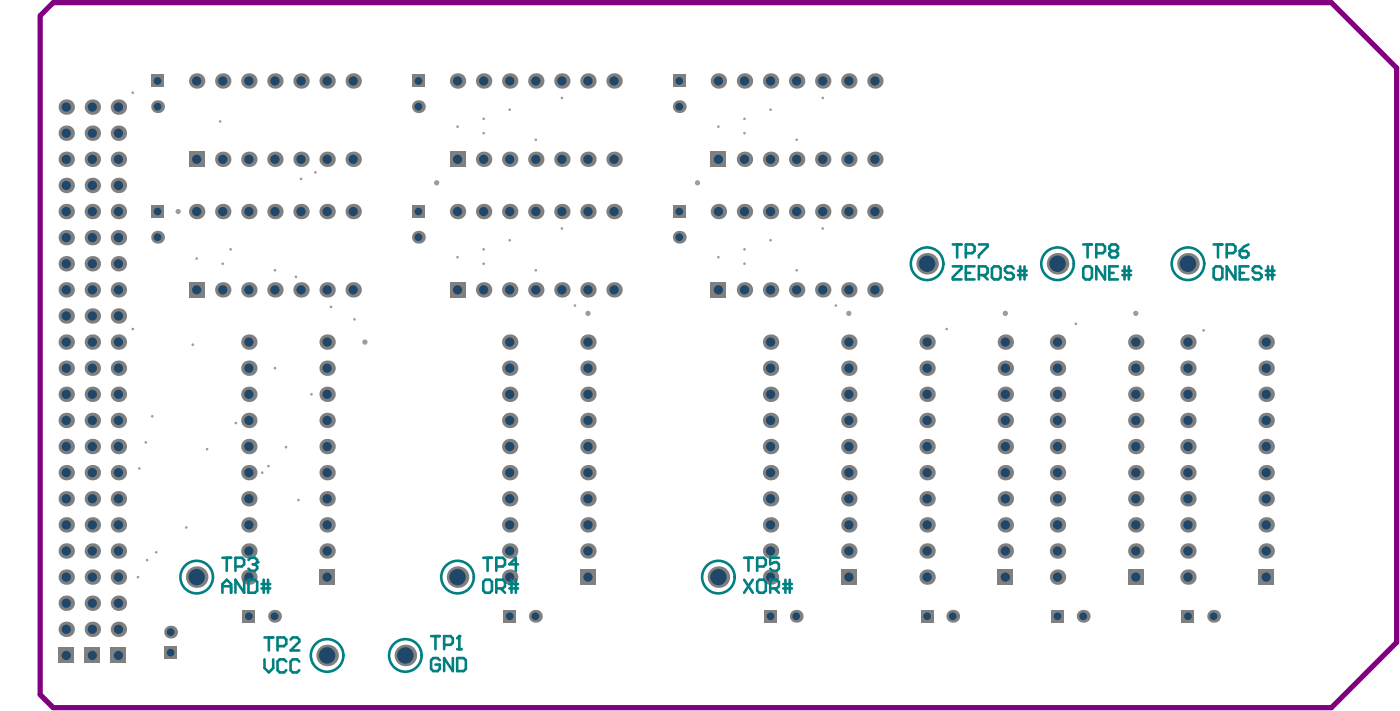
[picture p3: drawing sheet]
<svg xmlns="http://www.w3.org/2000/svg" width="454mm" height="230mm" viewBox="0 0 454 230" stroke-linecap="round" stroke-linejoin="round" font-family="sans-serif">
<path d="M17.3 .9h414.5l21.1 21.1v186.1l-21.1 21.2h-414.5l-4.3-4.2v-220z" fill="none" stroke="#800080" stroke-width="1.7"/>
<g fill="#a6968d">
<circle cx="307" cy="106.6" r=".42"/>
<circle cx="348.9" cy="104.9" r=".42"/>
<circle cx="115" cy="103.5" r=".42"/>
<circle cx="390.3" cy="107" r=".42"/>
<circle cx="47.3" cy="143.3" r=".42"/>
<circle cx="49.4" cy="134.9" r=".42"/>
<circle cx="45.2" cy="151.8" r=".42"/>
<circle cx="190.7" cy="101.5" r=".85"/>
<circle cx="275.3" cy="101.5" r=".85"/>
<circle cx="186.5" cy="99" r=".42"/>
<circle cx="271.1" cy="99" r=".42"/>
<circle cx="368.3" cy="101.5" r=".85"/>
<circle cx="326" cy="101.5" r=".85"/>
<circle cx="62.5" cy="111.7" r=".42"/>
<circle cx="118.4" cy="110.8" r=".85"/>
<circle cx="50.7" cy="178.9" r=".42"/>
<circle cx="47.7" cy="181.5" r=".42"/>
<circle cx="44.8" cy="187" r=".42"/>
<circle cx="266.8" cy="31.7" r=".42"/>
<circle cx="182.2" cy="31.7" r=".42"/>
<circle cx="60.4" cy="170.9" r=".42"/>
<circle cx="57.8" cy="68.5" r=".85"/>
<circle cx="96.8" cy="162" r=".42"/>
<circle cx="96" cy="89.7" r=".42"/>
<circle cx="92.8" cy="144.9" r=".42"/>
<circle cx="89.2" cy="87.6" r=".42"/>
<circle cx="72.2" cy="85.5" r=".42"/>
<circle cx="63.8" cy="83.8" r=".42"/>
<circle cx="87.1" cy="151" r=".42"/>
<circle cx="85" cy="153.1" r=".42"/>
<circle cx="43.1" cy="30" r=".42"/>
<circle cx="43.1" cy="106.6" r=".42"/>
<circle cx="74.8" cy="80.8" r=".42"/>
<circle cx="97.6" cy="58" r=".42"/>
<circle cx="102.3" cy="55.8" r=".42"/>
<circle cx="71.4" cy="39.3" r=".42"/>
<circle cx="107.4" cy="99.4" r=".42"/>
<circle cx="258.4" cy="45.3" r=".42"/>
<circle cx="249.9" cy="35.5" r=".42"/>
<circle cx="173.8" cy="45.3" r=".42"/>
<circle cx="165.3" cy="35.5" r=".42"/>
<circle cx="156.8" cy="38.5" r=".42"/>
<circle cx="241.4" cy="38.5" r=".42"/>
<circle cx="241.4" cy="80.8" r=".42"/>
<circle cx="249.9" cy="77.8" r=".42"/>
<circle cx="165.3" cy="77.8" r=".42"/>
<circle cx="156.8" cy="80.8" r=".42"/>
<circle cx="148.4" cy="83.3" r=".42"/>
<circle cx="226.2" cy="59.2" r=".85"/>
<circle cx="141.6" cy="59.2" r=".85"/>
<circle cx="148.4" cy="41" r=".42"/>
<circle cx="266.8" cy="74" r=".42"/>
<circle cx="182.2" cy="74" r=".42"/>
<circle cx="241.4" cy="43.2" r=".42"/>
<circle cx="233" cy="41" r=".42"/>
<circle cx="156.8" cy="43.2" r=".42"/>
<circle cx="233" cy="83.3" r=".42"/>
<circle cx="156.8" cy="85.5" r=".42"/>
<circle cx="241.4" cy="85.5" r=".42"/>
<circle cx="258.4" cy="87.6" r=".42"/>
<circle cx="173.8" cy="87.6" r=".42"/>
<circle cx="67.2" cy="145.5" r=".42"/>
<circle cx="76.5" cy="137.1" r=".42"/>
<circle cx="101" cy="127.8" r=".42"/>
<circle cx="89.2" cy="119.3" r=".42"/>
</g>
<path d="M19 209.9h5v5h-5z" fill-rule="evenodd" fill="#808080"/>
<circle cx="21.5" cy="212.4" r="1.5" fill="#1f4769"/>
<circle cx="21.5" cy="170.1" r="2.5" fill="#808080"/>
<circle cx="21.5" cy="170.1" r="1.5" fill="#1f4769"/>
<circle cx="21.5" cy="203.9" r="2.5" fill="#808080"/>
<circle cx="21.5" cy="203.9" r="1.5" fill="#1f4769"/>
<circle cx="21.5" cy="195.4" r="2.5" fill="#808080"/>
<circle cx="21.5" cy="195.4" r="1.5" fill="#1f4769"/>
<circle cx="21.5" cy="187" r="2.5" fill="#808080"/>
<circle cx="21.5" cy="187" r="1.5" fill="#1f4769"/>
<circle cx="21.5" cy="178.5" r="2.5" fill="#808080"/>
<circle cx="21.5" cy="178.5" r="1.5" fill="#1f4769"/>
<circle cx="21.5" cy="161.6" r="2.5" fill="#808080"/>
<circle cx="21.5" cy="161.6" r="1.5" fill="#1f4769"/>
<circle cx="29.9" cy="178.5" r="2.5" fill="#808080"/>
<circle cx="29.9" cy="178.5" r="1.5" fill="#1f4769"/>
<circle cx="29.9" cy="170.1" r="2.5" fill="#808080"/>
<circle cx="29.9" cy="170.1" r="1.5" fill="#1f4769"/>
<circle cx="29.9" cy="187" r="2.5" fill="#808080"/>
<circle cx="29.9" cy="187" r="1.5" fill="#1f4769"/>
<circle cx="29.9" cy="195.4" r="2.5" fill="#808080"/>
<circle cx="29.9" cy="195.4" r="1.5" fill="#1f4769"/>
<path d="M27.4 209.9h5v5h-5z" fill-rule="evenodd" fill="#808080"/>
<circle cx="29.9" cy="212.4" r="1.5" fill="#1f4769"/>
<circle cx="29.9" cy="203.9" r="2.5" fill="#808080"/>
<circle cx="29.9" cy="203.9" r="1.5" fill="#1f4769"/>
<circle cx="29.9" cy="161.6" r="2.5" fill="#808080"/>
<circle cx="29.9" cy="161.6" r="1.5" fill="#1f4769"/>
<circle cx="29.9" cy="153.1" r="2.5" fill="#808080"/>
<circle cx="29.9" cy="153.1" r="1.5" fill="#1f4769"/>
<circle cx="38.4" cy="178.5" r="2.5" fill="#808080"/>
<circle cx="38.4" cy="178.5" r="1.5" fill="#1f4769"/>
<circle cx="38.4" cy="187" r="2.5" fill="#808080"/>
<circle cx="38.4" cy="187" r="1.5" fill="#1f4769"/>
<circle cx="38.4" cy="170.1" r="2.5" fill="#808080"/>
<circle cx="38.4" cy="170.1" r="1.5" fill="#1f4769"/>
<path d="M35.9 209.9h5v5h-5z" fill-rule="evenodd" fill="#808080"/>
<circle cx="38.4" cy="212.4" r="1.5" fill="#1f4769"/>
<circle cx="38.4" cy="203.9" r="2.5" fill="#808080"/>
<circle cx="38.4" cy="203.9" r="1.5" fill="#1f4769"/>
<circle cx="38.4" cy="195.4" r="2.5" fill="#808080"/>
<circle cx="38.4" cy="195.4" r="1.5" fill="#1f4769"/>
<circle cx="38.4" cy="161.6" r="2.5" fill="#808080"/>
<circle cx="38.4" cy="161.6" r="1.5" fill="#1f4769"/>
<path d="M53.2 209.4h4.2v4.1h-4.2z" fill-rule="evenodd" fill="#808080"/>
<circle cx="55.3" cy="211.5" r="1.25" fill="#1f4769"/>
<circle cx="55.3" cy="204.8" r="2.08" fill="#808080"/>
<circle cx="55.3" cy="204.8" r="1.25" fill="#1f4769"/>
<circle cx="63.8" cy="187" r="3.5" fill="#808080"/>
<circle cx="63.8" cy="187" r="2.67" fill="#1f4769"/>
<circle cx="80.7" cy="178.5" r="2.5" fill="#808080"/>
<circle cx="80.7" cy="178.5" r="1.5" fill="#1f4769"/>
<path d="M78.6 197.6h4.2v4.2h-4.2z" fill-rule="evenodd" fill="#808080"/>
<circle cx="80.7" cy="199.7" r="1.25" fill="#1f4769"/>
<circle cx="21.5" cy="153.1" r="2.5" fill="#808080"/>
<circle cx="21.5" cy="153.1" r="1.5" fill="#1f4769"/>
<circle cx="21.5" cy="144.7" r="2.5" fill="#808080"/>
<circle cx="21.5" cy="144.7" r="1.5" fill="#1f4769"/>
<circle cx="21.5" cy="102.4" r="2.5" fill="#808080"/>
<circle cx="21.5" cy="102.4" r="1.5" fill="#1f4769"/>
<circle cx="21.5" cy="127.8" r="2.5" fill="#808080"/>
<circle cx="21.5" cy="127.8" r="1.5" fill="#1f4769"/>
<circle cx="21.5" cy="119.3" r="2.5" fill="#808080"/>
<circle cx="21.5" cy="119.3" r="1.5" fill="#1f4769"/>
<circle cx="21.5" cy="110.8" r="2.5" fill="#808080"/>
<circle cx="21.5" cy="110.8" r="1.5" fill="#1f4769"/>
<circle cx="21.5" cy="136.2" r="2.5" fill="#808080"/>
<circle cx="21.5" cy="136.2" r="1.5" fill="#1f4769"/>
<circle cx="29.9" cy="144.7" r="2.5" fill="#808080"/>
<circle cx="29.9" cy="144.7" r="1.5" fill="#1f4769"/>
<circle cx="29.9" cy="127.8" r="2.5" fill="#808080"/>
<circle cx="29.9" cy="127.8" r="1.5" fill="#1f4769"/>
<circle cx="29.9" cy="102.4" r="2.5" fill="#808080"/>
<circle cx="29.9" cy="102.4" r="1.5" fill="#1f4769"/>
<circle cx="29.9" cy="119.3" r="2.5" fill="#808080"/>
<circle cx="29.9" cy="119.3" r="1.5" fill="#1f4769"/>
<circle cx="29.9" cy="110.8" r="2.5" fill="#808080"/>
<circle cx="29.9" cy="110.8" r="1.5" fill="#1f4769"/>
<circle cx="29.9" cy="136.2" r="2.5" fill="#808080"/>
<circle cx="29.9" cy="136.2" r="1.5" fill="#1f4769"/>
<circle cx="38.4" cy="153.1" r="2.5" fill="#808080"/>
<circle cx="38.4" cy="153.1" r="1.5" fill="#1f4769"/>
<circle cx="38.4" cy="144.7" r="2.5" fill="#808080"/>
<circle cx="38.4" cy="144.7" r="1.5" fill="#1f4769"/>
<circle cx="38.4" cy="127.8" r="2.5" fill="#808080"/>
<circle cx="38.4" cy="127.8" r="1.5" fill="#1f4769"/>
<circle cx="38.4" cy="136.2" r="2.5" fill="#808080"/>
<circle cx="38.4" cy="136.2" r="1.5" fill="#1f4769"/>
<circle cx="38.4" cy="110.8" r="2.5" fill="#808080"/>
<circle cx="38.4" cy="110.8" r="1.5" fill="#1f4769"/>
<circle cx="38.4" cy="102.4" r="2.5" fill="#808080"/>
<circle cx="38.4" cy="102.4" r="1.5" fill="#1f4769"/>
<circle cx="38.4" cy="93.9" r="2.5" fill="#808080"/>
<circle cx="38.4" cy="93.9" r="1.5" fill="#1f4769"/>
<circle cx="38.4" cy="119.3" r="2.5" fill="#808080"/>
<circle cx="38.4" cy="119.3" r="1.5" fill="#1f4769"/>
<circle cx="72.2" cy="93.9" r="2.5" fill="#808080"/>
<circle cx="72.2" cy="93.9" r="1.5" fill="#1f4769"/>
<circle cx="80.7" cy="119.3" r="2.5" fill="#808080"/>
<circle cx="80.7" cy="119.3" r="1.5" fill="#1f4769"/>
<circle cx="80.7" cy="110.8" r="2.5" fill="#808080"/>
<circle cx="80.7" cy="110.8" r="1.5" fill="#1f4769"/>
<circle cx="80.7" cy="170.1" r="2.5" fill="#808080"/>
<circle cx="80.7" cy="170.1" r="1.5" fill="#1f4769"/>
<circle cx="80.7" cy="187" r="2.5" fill="#808080"/>
<circle cx="80.7" cy="187" r="1.5" fill="#1f4769"/>
<circle cx="80.7" cy="161.6" r="2.5" fill="#808080"/>
<circle cx="80.7" cy="161.6" r="1.5" fill="#1f4769"/>
<circle cx="80.7" cy="153.1" r="2.5" fill="#808080"/>
<circle cx="80.7" cy="153.1" r="1.5" fill="#1f4769"/>
<circle cx="89" cy="199.7" r="2.08" fill="#808080"/>
<circle cx="89" cy="199.7" r="1.25" fill="#1f4769"/>
<path d="M103.6 184.5h5v5h-5z" fill-rule="evenodd" fill="#808080"/>
<circle cx="106.1" cy="187" r="1.5" fill="#1f4769"/>
<circle cx="106.1" cy="170.1" r="2.5" fill="#808080"/>
<circle cx="106.1" cy="170.1" r="1.5" fill="#1f4769"/>
<circle cx="106.1" cy="178.5" r="2.5" fill="#808080"/>
<circle cx="106.1" cy="178.5" r="1.5" fill="#1f4769"/>
<circle cx="106.1" cy="212.4" r="3.5" fill="#808080"/>
<circle cx="106.1" cy="212.4" r="2.67" fill="#1f4769"/>
<circle cx="106.1" cy="161.6" r="2.5" fill="#808080"/>
<circle cx="106.1" cy="161.6" r="1.5" fill="#1f4769"/>
<circle cx="106.1" cy="153.1" r="2.5" fill="#808080"/>
<circle cx="106.1" cy="153.1" r="1.5" fill="#1f4769"/>
<circle cx="131.5" cy="212.4" r="3.5" fill="#808080"/>
<circle cx="131.5" cy="212.4" r="2.67" fill="#1f4769"/>
<circle cx="148.4" cy="187" r="3.5" fill="#808080"/>
<circle cx="148.4" cy="187" r="2.67" fill="#1f4769"/>
<circle cx="165.3" cy="161.6" r="2.5" fill="#808080"/>
<circle cx="165.3" cy="161.6" r="1.5" fill="#1f4769"/>
<circle cx="165.3" cy="178.5" r="2.5" fill="#808080"/>
<circle cx="165.3" cy="178.5" r="1.5" fill="#1f4769"/>
<circle cx="165.3" cy="187" r="2.5" fill="#808080"/>
<circle cx="165.3" cy="187" r="1.5" fill="#1f4769"/>
<circle cx="165.3" cy="170.1" r="2.5" fill="#808080"/>
<circle cx="165.3" cy="170.1" r="1.5" fill="#1f4769"/>
<path d="M163.2 197.6h4.2v4.2h-4.2z" fill-rule="evenodd" fill="#808080"/>
<circle cx="165.3" cy="199.7" r="1.25" fill="#1f4769"/>
<circle cx="165.3" cy="153.1" r="2.5" fill="#808080"/>
<circle cx="165.3" cy="153.1" r="1.5" fill="#1f4769"/>
<circle cx="173.6" cy="199.7" r="2.08" fill="#808080"/>
<circle cx="173.6" cy="199.7" r="1.25" fill="#1f4769"/>
<circle cx="190.7" cy="170.1" r="2.5" fill="#808080"/>
<circle cx="190.7" cy="170.1" r="1.5" fill="#1f4769"/>
<circle cx="190.7" cy="161.6" r="2.5" fill="#808080"/>
<circle cx="190.7" cy="161.6" r="1.5" fill="#1f4769"/>
<path d="M188.2 184.5h5v5h-5z" fill-rule="evenodd" fill="#808080"/>
<circle cx="190.7" cy="187" r="1.5" fill="#1f4769"/>
<circle cx="190.7" cy="178.5" r="2.5" fill="#808080"/>
<circle cx="190.7" cy="178.5" r="1.5" fill="#1f4769"/>
<circle cx="190.7" cy="153.1" r="2.5" fill="#808080"/>
<circle cx="190.7" cy="153.1" r="1.5" fill="#1f4769"/>
<circle cx="233" cy="187" r="3.5" fill="#808080"/>
<circle cx="233" cy="187" r="2.67" fill="#1f4769"/>
<circle cx="249.9" cy="178.5" r="2.5" fill="#808080"/>
<circle cx="249.9" cy="178.5" r="1.5" fill="#1f4769"/>
<circle cx="249.9" cy="153.1" r="2.5" fill="#808080"/>
<circle cx="249.9" cy="153.1" r="1.5" fill="#1f4769"/>
<circle cx="80.7" cy="144.7" r="2.5" fill="#808080"/>
<circle cx="80.7" cy="144.7" r="1.5" fill="#1f4769"/>
<circle cx="80.7" cy="136.2" r="2.5" fill="#808080"/>
<circle cx="80.7" cy="136.2" r="1.5" fill="#1f4769"/>
<circle cx="80.7" cy="127.8" r="2.5" fill="#808080"/>
<circle cx="80.7" cy="127.8" r="1.5" fill="#1f4769"/>
<circle cx="80.7" cy="93.9" r="2.5" fill="#808080"/>
<circle cx="80.7" cy="93.9" r="1.5" fill="#1f4769"/>
<circle cx="106.1" cy="144.7" r="2.5" fill="#808080"/>
<circle cx="106.1" cy="144.7" r="1.5" fill="#1f4769"/>
<circle cx="106.1" cy="136.2" r="2.5" fill="#808080"/>
<circle cx="106.1" cy="136.2" r="1.5" fill="#1f4769"/>
<circle cx="106.1" cy="127.8" r="2.5" fill="#808080"/>
<circle cx="106.1" cy="127.8" r="1.5" fill="#1f4769"/>
<circle cx="106.1" cy="119.3" r="2.5" fill="#808080"/>
<circle cx="106.1" cy="119.3" r="1.5" fill="#1f4769"/>
<circle cx="106.1" cy="93.9" r="2.5" fill="#808080"/>
<circle cx="106.1" cy="93.9" r="1.5" fill="#1f4769"/>
<circle cx="106.1" cy="110.8" r="2.5" fill="#808080"/>
<circle cx="106.1" cy="110.8" r="1.5" fill="#1f4769"/>
<path d="M145.9 91.4h5v5h-5z" fill-rule="evenodd" fill="#808080"/>
<circle cx="148.4" cy="93.9" r="1.5" fill="#1f4769"/>
<circle cx="156.8" cy="93.9" r="2.5" fill="#808080"/>
<circle cx="156.8" cy="93.9" r="1.5" fill="#1f4769"/>
<circle cx="165.3" cy="144.7" r="2.5" fill="#808080"/>
<circle cx="165.3" cy="144.7" r="1.5" fill="#1f4769"/>
<circle cx="165.3" cy="136.2" r="2.5" fill="#808080"/>
<circle cx="165.3" cy="136.2" r="1.5" fill="#1f4769"/>
<circle cx="165.3" cy="127.8" r="2.5" fill="#808080"/>
<circle cx="165.3" cy="127.8" r="1.5" fill="#1f4769"/>
<circle cx="165.3" cy="119.3" r="2.5" fill="#808080"/>
<circle cx="165.3" cy="119.3" r="1.5" fill="#1f4769"/>
<circle cx="165.3" cy="110.8" r="2.5" fill="#808080"/>
<circle cx="165.3" cy="110.8" r="1.5" fill="#1f4769"/>
<circle cx="190.7" cy="144.7" r="2.5" fill="#808080"/>
<circle cx="190.7" cy="144.7" r="1.5" fill="#1f4769"/>
<circle cx="190.7" cy="136.2" r="2.5" fill="#808080"/>
<circle cx="190.7" cy="136.2" r="1.5" fill="#1f4769"/>
<circle cx="190.7" cy="127.8" r="2.5" fill="#808080"/>
<circle cx="190.7" cy="127.8" r="1.5" fill="#1f4769"/>
<circle cx="190.7" cy="119.3" r="2.5" fill="#808080"/>
<circle cx="190.7" cy="119.3" r="1.5" fill="#1f4769"/>
<circle cx="190.7" cy="110.8" r="2.5" fill="#808080"/>
<circle cx="190.7" cy="110.8" r="1.5" fill="#1f4769"/>
<circle cx="249.9" cy="144.7" r="2.5" fill="#808080"/>
<circle cx="249.9" cy="144.7" r="1.5" fill="#1f4769"/>
<circle cx="21.5" cy="85.5" r="2.5" fill="#808080"/>
<circle cx="21.5" cy="85.5" r="1.5" fill="#1f4769"/>
<circle cx="21.5" cy="93.9" r="2.5" fill="#808080"/>
<circle cx="21.5" cy="93.9" r="1.5" fill="#1f4769"/>
<circle cx="21.5" cy="77" r="2.5" fill="#808080"/>
<circle cx="21.5" cy="77" r="1.5" fill="#1f4769"/>
<circle cx="21.5" cy="68.5" r="2.5" fill="#808080"/>
<circle cx="21.5" cy="68.5" r="1.5" fill="#1f4769"/>
<circle cx="29.9" cy="93.9" r="2.5" fill="#808080"/>
<circle cx="29.9" cy="93.9" r="1.5" fill="#1f4769"/>
<circle cx="29.9" cy="85.5" r="2.5" fill="#808080"/>
<circle cx="29.9" cy="85.5" r="1.5" fill="#1f4769"/>
<circle cx="29.9" cy="77" r="2.5" fill="#808080"/>
<circle cx="29.9" cy="77" r="1.5" fill="#1f4769"/>
<circle cx="29.9" cy="68.5" r="2.5" fill="#808080"/>
<circle cx="29.9" cy="68.5" r="1.5" fill="#1f4769"/>
<circle cx="38.4" cy="85.5" r="2.5" fill="#808080"/>
<circle cx="38.4" cy="85.5" r="1.5" fill="#1f4769"/>
<circle cx="38.4" cy="77" r="2.5" fill="#808080"/>
<circle cx="38.4" cy="77" r="1.5" fill="#1f4769"/>
<circle cx="38.4" cy="68.5" r="2.5" fill="#808080"/>
<circle cx="38.4" cy="68.5" r="1.5" fill="#1f4769"/>
<circle cx="38.4" cy="60.1" r="2.5" fill="#808080"/>
<circle cx="38.4" cy="60.1" r="1.5" fill="#1f4769"/>
<circle cx="51.1" cy="76.9" r="2.08" fill="#808080"/>
<circle cx="51.1" cy="76.9" r="1.25" fill="#1f4769"/>
<path d="M49 66.5h4.2v4.1h-4.2z" fill-rule="evenodd" fill="#808080"/>
<circle cx="51.1" cy="68.5" r="1.25" fill="#1f4769"/>
<path d="M61.3 91.4h5v5h-5z" fill-rule="evenodd" fill="#808080"/>
<circle cx="63.8" cy="93.9" r="1.5" fill="#1f4769"/>
<circle cx="63.8" cy="68.5" r="2.5" fill="#808080"/>
<circle cx="63.8" cy="68.5" r="1.5" fill="#1f4769"/>
<circle cx="72.2" cy="68.5" r="2.5" fill="#808080"/>
<circle cx="72.2" cy="68.5" r="1.5" fill="#1f4769"/>
<circle cx="80.7" cy="68.5" r="2.5" fill="#808080"/>
<circle cx="80.7" cy="68.5" r="1.5" fill="#1f4769"/>
<circle cx="89.2" cy="93.9" r="2.5" fill="#808080"/>
<circle cx="89.2" cy="93.9" r="1.5" fill="#1f4769"/>
<circle cx="89.2" cy="68.5" r="2.5" fill="#808080"/>
<circle cx="89.2" cy="68.5" r="1.5" fill="#1f4769"/>
<circle cx="97.6" cy="93.9" r="2.5" fill="#808080"/>
<circle cx="97.6" cy="93.9" r="1.5" fill="#1f4769"/>
<circle cx="97.6" cy="68.5" r="2.5" fill="#808080"/>
<circle cx="97.6" cy="68.5" r="1.5" fill="#1f4769"/>
<circle cx="106.1" cy="68.5" r="2.5" fill="#808080"/>
<circle cx="106.1" cy="68.5" r="1.5" fill="#1f4769"/>
<circle cx="114.5" cy="93.9" r="2.5" fill="#808080"/>
<circle cx="114.5" cy="93.9" r="1.5" fill="#1f4769"/>
<circle cx="114.5" cy="68.5" r="2.5" fill="#808080"/>
<circle cx="114.5" cy="68.5" r="1.5" fill="#1f4769"/>
<circle cx="135.7" cy="76.9" r="2.08" fill="#808080"/>
<circle cx="135.7" cy="76.9" r="1.25" fill="#1f4769"/>
<circle cx="21.5" cy="60.1" r="2.5" fill="#808080"/>
<circle cx="21.5" cy="60.1" r="1.5" fill="#1f4769"/>
<circle cx="21.5" cy="51.6" r="2.5" fill="#808080"/>
<circle cx="21.5" cy="51.6" r="1.5" fill="#1f4769"/>
<circle cx="21.5" cy="43.2" r="2.5" fill="#808080"/>
<circle cx="21.5" cy="43.2" r="1.5" fill="#1f4769"/>
<circle cx="21.5" cy="34.7" r="2.5" fill="#808080"/>
<circle cx="21.5" cy="34.7" r="1.5" fill="#1f4769"/>
<circle cx="29.9" cy="60.1" r="2.5" fill="#808080"/>
<circle cx="29.9" cy="60.1" r="1.5" fill="#1f4769"/>
<circle cx="29.9" cy="51.6" r="2.5" fill="#808080"/>
<circle cx="29.9" cy="51.6" r="1.5" fill="#1f4769"/>
<circle cx="29.9" cy="43.2" r="2.5" fill="#808080"/>
<circle cx="29.9" cy="43.2" r="1.5" fill="#1f4769"/>
<circle cx="29.9" cy="34.7" r="2.5" fill="#808080"/>
<circle cx="29.9" cy="34.7" r="1.5" fill="#1f4769"/>
<circle cx="38.4" cy="51.6" r="2.5" fill="#808080"/>
<circle cx="38.4" cy="51.6" r="1.5" fill="#1f4769"/>
<circle cx="38.4" cy="43.2" r="2.5" fill="#808080"/>
<circle cx="38.4" cy="43.2" r="1.5" fill="#1f4769"/>
<circle cx="38.4" cy="34.7" r="2.5" fill="#808080"/>
<circle cx="38.4" cy="34.7" r="1.5" fill="#1f4769"/>
<path d="M49 24.2h4.2v4.1h-4.2z" fill-rule="evenodd" fill="#808080"/>
<circle cx="51.1" cy="26.2" r="1.25" fill="#1f4769"/>
<circle cx="51.1" cy="34.6" r="2.08" fill="#808080"/>
<circle cx="51.1" cy="34.6" r="1.25" fill="#1f4769"/>
<path d="M61.3 49.1h5v5h-5z" fill-rule="evenodd" fill="#808080"/>
<circle cx="63.8" cy="51.6" r="1.5" fill="#1f4769"/>
<circle cx="63.8" cy="26.2" r="2.5" fill="#808080"/>
<circle cx="63.8" cy="26.2" r="1.5" fill="#1f4769"/>
<circle cx="72.2" cy="51.6" r="2.5" fill="#808080"/>
<circle cx="72.2" cy="51.6" r="1.5" fill="#1f4769"/>
<circle cx="72.2" cy="26.2" r="2.5" fill="#808080"/>
<circle cx="72.2" cy="26.2" r="1.5" fill="#1f4769"/>
<circle cx="80.7" cy="51.6" r="2.5" fill="#808080"/>
<circle cx="80.7" cy="51.6" r="1.5" fill="#1f4769"/>
<circle cx="80.7" cy="26.2" r="2.5" fill="#808080"/>
<circle cx="80.7" cy="26.2" r="1.5" fill="#1f4769"/>
<circle cx="89.2" cy="51.6" r="2.5" fill="#808080"/>
<circle cx="89.2" cy="51.6" r="1.5" fill="#1f4769"/>
<circle cx="89.2" cy="26.2" r="2.5" fill="#808080"/>
<circle cx="89.2" cy="26.2" r="1.5" fill="#1f4769"/>
<circle cx="97.6" cy="51.6" r="2.5" fill="#808080"/>
<circle cx="97.6" cy="51.6" r="1.5" fill="#1f4769"/>
<circle cx="97.6" cy="26.2" r="2.5" fill="#808080"/>
<circle cx="97.6" cy="26.2" r="1.5" fill="#1f4769"/>
<circle cx="106.1" cy="51.6" r="2.5" fill="#808080"/>
<circle cx="106.1" cy="51.6" r="1.5" fill="#1f4769"/>
<circle cx="106.1" cy="26.2" r="2.5" fill="#808080"/>
<circle cx="106.1" cy="26.2" r="1.5" fill="#1f4769"/>
<circle cx="114.5" cy="51.6" r="2.5" fill="#808080"/>
<circle cx="114.5" cy="51.6" r="1.5" fill="#1f4769"/>
<circle cx="114.5" cy="26.2" r="2.5" fill="#808080"/>
<circle cx="114.5" cy="26.2" r="1.5" fill="#1f4769"/>
<path d="M133.6 66.5h4.2v4.1h-4.2z" fill-rule="evenodd" fill="#808080"/>
<circle cx="135.7" cy="68.5" r="1.25" fill="#1f4769"/>
<circle cx="148.4" cy="68.5" r="2.5" fill="#808080"/>
<circle cx="148.4" cy="68.5" r="1.5" fill="#1f4769"/>
<circle cx="156.8" cy="68.5" r="2.5" fill="#808080"/>
<circle cx="156.8" cy="68.5" r="1.5" fill="#1f4769"/>
<circle cx="165.3" cy="93.9" r="2.5" fill="#808080"/>
<circle cx="165.3" cy="93.9" r="1.5" fill="#1f4769"/>
<circle cx="165.3" cy="68.5" r="2.5" fill="#808080"/>
<circle cx="165.3" cy="68.5" r="1.5" fill="#1f4769"/>
<circle cx="173.8" cy="93.9" r="2.5" fill="#808080"/>
<circle cx="173.8" cy="93.9" r="1.5" fill="#1f4769"/>
<circle cx="173.8" cy="68.5" r="2.5" fill="#808080"/>
<circle cx="173.8" cy="68.5" r="1.5" fill="#1f4769"/>
<circle cx="182.2" cy="93.9" r="2.5" fill="#808080"/>
<circle cx="182.2" cy="93.9" r="1.5" fill="#1f4769"/>
<circle cx="182.2" cy="68.5" r="2.5" fill="#808080"/>
<circle cx="182.2" cy="68.5" r="1.5" fill="#1f4769"/>
<circle cx="190.7" cy="93.9" r="2.5" fill="#808080"/>
<circle cx="190.7" cy="93.9" r="1.5" fill="#1f4769"/>
<circle cx="190.7" cy="68.5" r="2.5" fill="#808080"/>
<circle cx="190.7" cy="68.5" r="1.5" fill="#1f4769"/>
<circle cx="190.7" cy="51.6" r="2.5" fill="#808080"/>
<circle cx="190.7" cy="51.6" r="1.5" fill="#1f4769"/>
<circle cx="199.1" cy="93.9" r="2.5" fill="#808080"/>
<circle cx="199.1" cy="93.9" r="1.5" fill="#1f4769"/>
<circle cx="199.1" cy="68.5" r="2.5" fill="#808080"/>
<circle cx="199.1" cy="68.5" r="1.5" fill="#1f4769"/>
<circle cx="220.3" cy="76.9" r="2.08" fill="#808080"/>
<circle cx="220.3" cy="76.9" r="1.25" fill="#1f4769"/>
<path d="M218.2 66.5h4.2v4.1h-4.2z" fill-rule="evenodd" fill="#808080"/>
<circle cx="220.3" cy="68.5" r="1.25" fill="#1f4769"/>
<path d="M230.5 91.4h5v5h-5z" fill-rule="evenodd" fill="#808080"/>
<circle cx="233" cy="93.9" r="1.5" fill="#1f4769"/>
<circle cx="233" cy="68.5" r="2.5" fill="#808080"/>
<circle cx="233" cy="68.5" r="1.5" fill="#1f4769"/>
<circle cx="241.4" cy="93.9" r="2.5" fill="#808080"/>
<circle cx="241.4" cy="93.9" r="1.5" fill="#1f4769"/>
<circle cx="241.4" cy="68.5" r="2.5" fill="#808080"/>
<circle cx="241.4" cy="68.5" r="1.5" fill="#1f4769"/>
<circle cx="135.7" cy="34.6" r="2.08" fill="#808080"/>
<circle cx="135.7" cy="34.6" r="1.25" fill="#1f4769"/>
<path d="M133.6 24.2h4.2v4.1h-4.2z" fill-rule="evenodd" fill="#808080"/>
<circle cx="135.7" cy="26.2" r="1.25" fill="#1f4769"/>
<path d="M145.9 49.1h5v5h-5z" fill-rule="evenodd" fill="#808080"/>
<circle cx="148.4" cy="51.6" r="1.5" fill="#1f4769"/>
<circle cx="148.4" cy="26.2" r="2.5" fill="#808080"/>
<circle cx="148.4" cy="26.2" r="1.5" fill="#1f4769"/>
<circle cx="156.8" cy="51.6" r="2.5" fill="#808080"/>
<circle cx="156.8" cy="51.6" r="1.5" fill="#1f4769"/>
<circle cx="156.8" cy="26.2" r="2.5" fill="#808080"/>
<circle cx="156.8" cy="26.2" r="1.5" fill="#1f4769"/>
<circle cx="165.3" cy="51.6" r="2.5" fill="#808080"/>
<circle cx="165.3" cy="51.6" r="1.5" fill="#1f4769"/>
<circle cx="165.3" cy="26.2" r="2.5" fill="#808080"/>
<circle cx="165.3" cy="26.2" r="1.5" fill="#1f4769"/>
<circle cx="173.8" cy="51.6" r="2.5" fill="#808080"/>
<circle cx="173.8" cy="51.6" r="1.5" fill="#1f4769"/>
<circle cx="173.8" cy="26.2" r="2.5" fill="#808080"/>
<circle cx="173.8" cy="26.2" r="1.5" fill="#1f4769"/>
<circle cx="182.2" cy="51.6" r="2.5" fill="#808080"/>
<circle cx="182.2" cy="51.6" r="1.5" fill="#1f4769"/>
<circle cx="182.2" cy="26.2" r="2.5" fill="#808080"/>
<circle cx="182.2" cy="26.2" r="1.5" fill="#1f4769"/>
<circle cx="190.7" cy="26.2" r="2.5" fill="#808080"/>
<circle cx="190.7" cy="26.2" r="1.5" fill="#1f4769"/>
<circle cx="199.1" cy="51.6" r="2.5" fill="#808080"/>
<circle cx="199.1" cy="51.6" r="1.5" fill="#1f4769"/>
<circle cx="199.1" cy="26.2" r="2.5" fill="#808080"/>
<circle cx="199.1" cy="26.2" r="1.5" fill="#1f4769"/>
<circle cx="220.3" cy="34.6" r="2.08" fill="#808080"/>
<circle cx="220.3" cy="34.6" r="1.25" fill="#1f4769"/>
<path d="M218.2 24.2h4.2v4.1h-4.2z" fill-rule="evenodd" fill="#808080"/>
<circle cx="220.3" cy="26.2" r="1.25" fill="#1f4769"/>
<path d="M230.5 49.1h5v5h-5z" fill-rule="evenodd" fill="#808080"/>
<circle cx="233" cy="51.6" r="1.5" fill="#1f4769"/>
<circle cx="233" cy="26.2" r="2.5" fill="#808080"/>
<circle cx="233" cy="26.2" r="1.5" fill="#1f4769"/>
<circle cx="241.4" cy="51.6" r="2.5" fill="#808080"/>
<circle cx="241.4" cy="51.6" r="1.5" fill="#1f4769"/>
<circle cx="241.4" cy="26.2" r="2.5" fill="#808080"/>
<circle cx="241.4" cy="26.2" r="1.5" fill="#1f4769"/>
<circle cx="249.9" cy="51.6" r="2.5" fill="#808080"/>
<circle cx="249.9" cy="51.6" r="1.5" fill="#1f4769"/>
<path d="M247.8 197.6h4.2v4.2h-4.2z" fill-rule="evenodd" fill="#808080"/>
<circle cx="249.9" cy="199.7" r="1.25" fill="#1f4769"/>
<path d="M298.6 197.6h4.1v4.2h-4.1z" fill-rule="evenodd" fill="#808080"/>
<circle cx="300.7" cy="199.7" r="1.25" fill="#1f4769"/>
<circle cx="309" cy="199.7" r="2.08" fill="#808080"/>
<circle cx="309" cy="199.7" r="1.25" fill="#1f4769"/>
<circle cx="258.2" cy="199.7" r="2.08" fill="#808080"/>
<circle cx="258.2" cy="199.7" r="1.25" fill="#1f4769"/>
<circle cx="249.9" cy="187" r="2.5" fill="#808080"/>
<circle cx="249.9" cy="187" r="1.5" fill="#1f4769"/>
<path d="M272.8 184.5h5v5h-5z" fill-rule="evenodd" fill="#808080"/>
<circle cx="275.3" cy="187" r="1.5" fill="#1f4769"/>
<circle cx="300.7" cy="187" r="2.5" fill="#808080"/>
<circle cx="300.7" cy="187" r="1.5" fill="#1f4769"/>
<path d="M323.5 184.5h5v5h-5z" fill-rule="evenodd" fill="#808080"/>
<circle cx="326" cy="187" r="1.5" fill="#1f4769"/>
<circle cx="343" cy="187" r="2.5" fill="#808080"/>
<circle cx="343" cy="187" r="1.5" fill="#1f4769"/>
<circle cx="300.7" cy="178.5" r="2.5" fill="#808080"/>
<circle cx="300.7" cy="178.5" r="1.5" fill="#1f4769"/>
<circle cx="275.3" cy="178.5" r="2.5" fill="#808080"/>
<circle cx="275.3" cy="178.5" r="1.5" fill="#1f4769"/>
<circle cx="326" cy="178.5" r="2.5" fill="#808080"/>
<circle cx="326" cy="178.5" r="1.5" fill="#1f4769"/>
<circle cx="343" cy="178.5" r="2.5" fill="#808080"/>
<circle cx="343" cy="178.5" r="1.5" fill="#1f4769"/>
<circle cx="249.9" cy="170.1" r="2.5" fill="#808080"/>
<circle cx="249.9" cy="170.1" r="1.5" fill="#1f4769"/>
<circle cx="275.3" cy="170.1" r="2.5" fill="#808080"/>
<circle cx="275.3" cy="170.1" r="1.5" fill="#1f4769"/>
<circle cx="300.7" cy="170.1" r="2.5" fill="#808080"/>
<circle cx="300.7" cy="170.1" r="1.5" fill="#1f4769"/>
<circle cx="326" cy="170.1" r="2.5" fill="#808080"/>
<circle cx="326" cy="170.1" r="1.5" fill="#1f4769"/>
<circle cx="343" cy="170.1" r="2.5" fill="#808080"/>
<circle cx="343" cy="170.1" r="1.5" fill="#1f4769"/>
<circle cx="275.3" cy="161.6" r="2.5" fill="#808080"/>
<circle cx="275.3" cy="161.6" r="1.5" fill="#1f4769"/>
<circle cx="249.9" cy="161.6" r="2.5" fill="#808080"/>
<circle cx="249.9" cy="161.6" r="1.5" fill="#1f4769"/>
<circle cx="300.7" cy="161.6" r="2.5" fill="#808080"/>
<circle cx="300.7" cy="161.6" r="1.5" fill="#1f4769"/>
<circle cx="326" cy="161.6" r="2.5" fill="#808080"/>
<circle cx="326" cy="161.6" r="1.5" fill="#1f4769"/>
<circle cx="300.7" cy="153.1" r="2.5" fill="#808080"/>
<circle cx="300.7" cy="153.1" r="1.5" fill="#1f4769"/>
<circle cx="275.3" cy="153.1" r="2.5" fill="#808080"/>
<circle cx="275.3" cy="153.1" r="1.5" fill="#1f4769"/>
<circle cx="326" cy="153.1" r="2.5" fill="#808080"/>
<circle cx="326" cy="153.1" r="1.5" fill="#1f4769"/>
<circle cx="275.3" cy="144.7" r="2.5" fill="#808080"/>
<circle cx="275.3" cy="144.7" r="1.5" fill="#1f4769"/>
<circle cx="300.7" cy="144.7" r="2.5" fill="#808080"/>
<circle cx="300.7" cy="144.7" r="1.5" fill="#1f4769"/>
<circle cx="326" cy="144.7" r="2.5" fill="#808080"/>
<circle cx="326" cy="144.7" r="1.5" fill="#1f4769"/>
<circle cx="249.9" cy="136.2" r="2.5" fill="#808080"/>
<circle cx="249.9" cy="136.2" r="1.5" fill="#1f4769"/>
<circle cx="300.7" cy="136.2" r="2.5" fill="#808080"/>
<circle cx="300.7" cy="136.2" r="1.5" fill="#1f4769"/>
<circle cx="275.3" cy="136.2" r="2.5" fill="#808080"/>
<circle cx="275.3" cy="136.2" r="1.5" fill="#1f4769"/>
<circle cx="326" cy="136.2" r="2.5" fill="#808080"/>
<circle cx="326" cy="136.2" r="1.5" fill="#1f4769"/>
<path d="M340.9 197.6h4.1v4.2h-4.1z" fill-rule="evenodd" fill="#808080"/>
<circle cx="343" cy="199.7" r="1.25" fill="#1f4769"/>
<circle cx="351.3" cy="199.7" r="2.08" fill="#808080"/>
<circle cx="351.3" cy="199.7" r="1.25" fill="#1f4769"/>
<path d="M383.2 197.6h4.1v4.2h-4.1z" fill-rule="evenodd" fill="#808080"/>
<circle cx="385.3" cy="199.7" r="1.25" fill="#1f4769"/>
<circle cx="393.6" cy="199.7" r="2.08" fill="#808080"/>
<circle cx="393.6" cy="199.7" r="1.25" fill="#1f4769"/>
<path d="M365.8 184.5h5v5h-5z" fill-rule="evenodd" fill="#808080"/>
<circle cx="368.3" cy="187" r="1.5" fill="#1f4769"/>
<circle cx="385.3" cy="187" r="2.5" fill="#808080"/>
<circle cx="385.3" cy="187" r="1.5" fill="#1f4769"/>
<path d="M408.1 184.5h5v5h-5z" fill-rule="evenodd" fill="#808080"/>
<circle cx="410.6" cy="187" r="1.5" fill="#1f4769"/>
<circle cx="368.3" cy="178.5" r="2.5" fill="#808080"/>
<circle cx="368.3" cy="178.5" r="1.5" fill="#1f4769"/>
<circle cx="385.3" cy="178.5" r="2.5" fill="#808080"/>
<circle cx="385.3" cy="178.5" r="1.5" fill="#1f4769"/>
<circle cx="410.6" cy="178.5" r="2.5" fill="#808080"/>
<circle cx="410.6" cy="178.5" r="1.5" fill="#1f4769"/>
<circle cx="368.3" cy="170.1" r="2.5" fill="#808080"/>
<circle cx="368.3" cy="170.1" r="1.5" fill="#1f4769"/>
<circle cx="385.3" cy="170.1" r="2.5" fill="#808080"/>
<circle cx="385.3" cy="170.1" r="1.5" fill="#1f4769"/>
<circle cx="410.6" cy="170.1" r="2.5" fill="#808080"/>
<circle cx="410.6" cy="170.1" r="1.5" fill="#1f4769"/>
<circle cx="343" cy="161.6" r="2.5" fill="#808080"/>
<circle cx="343" cy="161.6" r="1.5" fill="#1f4769"/>
<circle cx="368.3" cy="161.6" r="2.5" fill="#808080"/>
<circle cx="368.3" cy="161.6" r="1.5" fill="#1f4769"/>
<circle cx="385.3" cy="161.6" r="2.5" fill="#808080"/>
<circle cx="385.3" cy="161.6" r="1.5" fill="#1f4769"/>
<circle cx="410.6" cy="161.6" r="2.5" fill="#808080"/>
<circle cx="410.6" cy="161.6" r="1.5" fill="#1f4769"/>
<circle cx="343" cy="153.1" r="2.5" fill="#808080"/>
<circle cx="343" cy="153.1" r="1.5" fill="#1f4769"/>
<circle cx="368.3" cy="153.1" r="2.5" fill="#808080"/>
<circle cx="368.3" cy="153.1" r="1.5" fill="#1f4769"/>
<circle cx="410.6" cy="153.1" r="2.5" fill="#808080"/>
<circle cx="410.6" cy="153.1" r="1.5" fill="#1f4769"/>
<circle cx="385.3" cy="153.1" r="2.5" fill="#808080"/>
<circle cx="385.3" cy="153.1" r="1.5" fill="#1f4769"/>
<circle cx="343" cy="144.7" r="2.5" fill="#808080"/>
<circle cx="343" cy="144.7" r="1.5" fill="#1f4769"/>
<circle cx="368.3" cy="144.7" r="2.5" fill="#808080"/>
<circle cx="368.3" cy="144.7" r="1.5" fill="#1f4769"/>
<circle cx="410.6" cy="144.7" r="2.5" fill="#808080"/>
<circle cx="410.6" cy="144.7" r="1.5" fill="#1f4769"/>
<circle cx="385.3" cy="144.7" r="2.5" fill="#808080"/>
<circle cx="385.3" cy="144.7" r="1.5" fill="#1f4769"/>
<circle cx="343" cy="136.2" r="2.5" fill="#808080"/>
<circle cx="343" cy="136.2" r="1.5" fill="#1f4769"/>
<circle cx="368.3" cy="136.2" r="2.5" fill="#808080"/>
<circle cx="368.3" cy="136.2" r="1.5" fill="#1f4769"/>
<circle cx="385.3" cy="136.2" r="2.5" fill="#808080"/>
<circle cx="385.3" cy="136.2" r="1.5" fill="#1f4769"/>
<circle cx="410.6" cy="136.2" r="2.5" fill="#808080"/>
<circle cx="410.6" cy="136.2" r="1.5" fill="#1f4769"/>
<circle cx="368.3" cy="127.8" r="2.5" fill="#808080"/>
<circle cx="368.3" cy="127.8" r="1.5" fill="#1f4769"/>
<circle cx="249.9" cy="127.8" r="2.5" fill="#808080"/>
<circle cx="249.9" cy="127.8" r="1.5" fill="#1f4769"/>
<circle cx="275.3" cy="127.8" r="2.5" fill="#808080"/>
<circle cx="275.3" cy="127.8" r="1.5" fill="#1f4769"/>
<circle cx="249.9" cy="119.3" r="2.5" fill="#808080"/>
<circle cx="249.9" cy="119.3" r="1.5" fill="#1f4769"/>
<circle cx="275.3" cy="119.3" r="2.5" fill="#808080"/>
<circle cx="275.3" cy="119.3" r="1.5" fill="#1f4769"/>
<circle cx="249.9" cy="110.8" r="2.5" fill="#808080"/>
<circle cx="249.9" cy="110.8" r="1.5" fill="#1f4769"/>
<circle cx="275.3" cy="110.8" r="2.5" fill="#808080"/>
<circle cx="275.3" cy="110.8" r="1.5" fill="#1f4769"/>
<circle cx="266.8" cy="93.9" r="2.5" fill="#808080"/>
<circle cx="266.8" cy="93.9" r="1.5" fill="#1f4769"/>
<circle cx="258.4" cy="93.9" r="2.5" fill="#808080"/>
<circle cx="258.4" cy="93.9" r="1.5" fill="#1f4769"/>
<circle cx="249.9" cy="93.9" r="2.5" fill="#808080"/>
<circle cx="249.9" cy="93.9" r="1.5" fill="#1f4769"/>
<circle cx="275.3" cy="93.9" r="2.5" fill="#808080"/>
<circle cx="275.3" cy="93.9" r="1.5" fill="#1f4769"/>
<circle cx="283.7" cy="93.9" r="2.5" fill="#808080"/>
<circle cx="283.7" cy="93.9" r="1.5" fill="#1f4769"/>
<circle cx="249.9" cy="68.5" r="2.5" fill="#808080"/>
<circle cx="249.9" cy="68.5" r="1.5" fill="#1f4769"/>
<circle cx="258.4" cy="68.5" r="2.5" fill="#808080"/>
<circle cx="258.4" cy="68.5" r="1.5" fill="#1f4769"/>
<circle cx="266.8" cy="68.5" r="2.5" fill="#808080"/>
<circle cx="266.8" cy="68.5" r="1.5" fill="#1f4769"/>
<circle cx="275.3" cy="68.5" r="2.5" fill="#808080"/>
<circle cx="275.3" cy="68.5" r="1.5" fill="#1f4769"/>
<circle cx="283.7" cy="68.5" r="2.5" fill="#808080"/>
<circle cx="283.7" cy="68.5" r="1.5" fill="#1f4769"/>
<circle cx="258.4" cy="51.6" r="2.5" fill="#808080"/>
<circle cx="258.4" cy="51.6" r="1.5" fill="#1f4769"/>
<circle cx="266.8" cy="51.6" r="2.5" fill="#808080"/>
<circle cx="266.8" cy="51.6" r="1.5" fill="#1f4769"/>
<circle cx="275.3" cy="51.6" r="2.5" fill="#808080"/>
<circle cx="275.3" cy="51.6" r="1.5" fill="#1f4769"/>
<circle cx="283.7" cy="51.6" r="2.5" fill="#808080"/>
<circle cx="283.7" cy="51.6" r="1.5" fill="#1f4769"/>
<circle cx="249.9" cy="26.2" r="2.5" fill="#808080"/>
<circle cx="249.9" cy="26.2" r="1.5" fill="#1f4769"/>
<circle cx="258.4" cy="26.2" r="2.5" fill="#808080"/>
<circle cx="258.4" cy="26.2" r="1.5" fill="#1f4769"/>
<circle cx="275.3" cy="26.2" r="2.5" fill="#808080"/>
<circle cx="275.3" cy="26.2" r="1.5" fill="#1f4769"/>
<circle cx="266.8" cy="26.2" r="2.5" fill="#808080"/>
<circle cx="266.8" cy="26.2" r="1.5" fill="#1f4769"/>
<circle cx="283.7" cy="26.2" r="2.5" fill="#808080"/>
<circle cx="283.7" cy="26.2" r="1.5" fill="#1f4769"/>
<circle cx="300.7" cy="127.8" r="2.5" fill="#808080"/>
<circle cx="300.7" cy="127.8" r="1.5" fill="#1f4769"/>
<circle cx="326" cy="127.8" r="2.5" fill="#808080"/>
<circle cx="326" cy="127.8" r="1.5" fill="#1f4769"/>
<circle cx="343" cy="127.8" r="2.5" fill="#808080"/>
<circle cx="343" cy="127.8" r="1.5" fill="#1f4769"/>
<circle cx="385.3" cy="127.8" r="2.5" fill="#808080"/>
<circle cx="385.3" cy="127.8" r="1.5" fill="#1f4769"/>
<circle cx="410.6" cy="127.8" r="2.5" fill="#808080"/>
<circle cx="410.6" cy="127.8" r="1.5" fill="#1f4769"/>
<circle cx="300.7" cy="119.3" r="2.5" fill="#808080"/>
<circle cx="300.7" cy="119.3" r="1.5" fill="#1f4769"/>
<circle cx="326" cy="119.3" r="2.5" fill="#808080"/>
<circle cx="326" cy="119.3" r="1.5" fill="#1f4769"/>
<circle cx="343" cy="119.3" r="2.5" fill="#808080"/>
<circle cx="343" cy="119.3" r="1.5" fill="#1f4769"/>
<circle cx="368.3" cy="119.3" r="2.5" fill="#808080"/>
<circle cx="368.3" cy="119.3" r="1.5" fill="#1f4769"/>
<circle cx="385.3" cy="119.3" r="2.5" fill="#808080"/>
<circle cx="385.3" cy="119.3" r="1.5" fill="#1f4769"/>
<circle cx="410.6" cy="119.3" r="2.5" fill="#808080"/>
<circle cx="410.6" cy="119.3" r="1.5" fill="#1f4769"/>
<circle cx="300.7" cy="110.8" r="2.5" fill="#808080"/>
<circle cx="300.7" cy="110.8" r="1.5" fill="#1f4769"/>
<circle cx="326" cy="110.8" r="2.5" fill="#808080"/>
<circle cx="326" cy="110.8" r="1.5" fill="#1f4769"/>
<circle cx="343" cy="110.8" r="2.5" fill="#808080"/>
<circle cx="343" cy="110.8" r="1.5" fill="#1f4769"/>
<circle cx="368.3" cy="110.8" r="2.5" fill="#808080"/>
<circle cx="368.3" cy="110.8" r="1.5" fill="#1f4769"/>
<circle cx="385.3" cy="110.8" r="2.5" fill="#808080"/>
<circle cx="385.3" cy="110.8" r="1.5" fill="#1f4769"/>
<circle cx="410.6" cy="110.8" r="2.5" fill="#808080"/>
<circle cx="410.6" cy="110.8" r="1.5" fill="#1f4769"/>
<circle cx="300.7" cy="85.5" r="3.5" fill="#808080"/>
<circle cx="300.7" cy="85.5" r="2.67" fill="#1f4769"/>
<circle cx="343" cy="85.5" r="3.5" fill="#808080"/>
<circle cx="343" cy="85.5" r="2.67" fill="#1f4769"/>
<circle cx="385.3" cy="85.5" r="3.5" fill="#808080"/>
<circle cx="385.3" cy="85.5" r="2.67" fill="#1f4769"/>
<g fill="none" stroke="#008080" stroke-width=".85">
<path d="M309 79.2h2.8M310.4 79.2v4.2M317.5 79.2h2.8v.7l-2.8 2.8v.7M351.3 79.2h2.8M352.7 79.2v4.2M393.6 79.2h2.8M395 79.2v4.2M404.9 79.2l-1.4 .7-1.4 1.4M309 86.3h2.8v.7l-2.8 2.8v.7h2.8M313.2 82h2.1l.7-.7v-1.4l-.7-.7h-2.1v4.2M313.2 88.4h1.4M316 86.3h-2.8v4.2h2.8"/>
<path d="M317.5 89.1h2.1l.7-.7v-1.4l-.7-.7h-2.1v4.2M318.9 89.1l1.4 1.4M322.4 86.3h1.4l.7 .7v2.8l-.7 .7h-1.4l-.7-.7v-2.8zM328.7 87l-.7-.7h-1.4l-.7 .7v.7l.7 .7h1.4l.7 .7v.7l-.7 .7h-1.4l-.7-.7M330.1 87.7h2.9M330.1 89.1h2.9M330.8 86.3v4.2M332.3 86.3v4.2M352 86.3h1.4l.7 .7v2.8l-.7 .7h-1.4l-.7-.7v-2.8zM355.5 82h2.1l.7-.7v-1.4l-.7-.7h-2.1v4.2M358.3 86.3v4.2l-2.8-4.2v4.2M359.8 88.4h1.4"/>
<path d="M360.5 81.3l-.7-.7v-.7l.7-.7h1.4l.7 .7v.7l-.7 .7M360.5 81.3l-.7 .7v.7l.7 .7h1.4l.7-.7v-.7l-.7-.7M360.5 81.3h1.4M362.6 86.3h-2.8v4.2h2.8M364 87.7h2.8M364 89.1h2.8M364.7 86.3v4.2M366.1 86.3v4.2M394.3 86.3h1.4l.7 .7v2.8l-.7 .7h-1.4l-.7-.7v-2.8zM397.8 82h2.1l.7-.7v-1.4l-.7-.7h-2.1v4.2M400.6 86.3v4.2l-2.8-4.2v4.2M402.1 81.3h2.1l.7 .7v.7l-.7 .7h-1.4l-.7-.7z"/>
<path d="M402.1 88.4h1.4M404.9 86.3h-2.8v4.2h2.8M409.1 87l-.7-.7h-1.4l-.7 .7v.7l.7 .7h1.4l.7 .7v.7l-.7 .7h-1.4l-.7-.7M410.5 87.7h2.8M410.5 89.1h2.8M411.2 86.3v4.2M412.6 86.3v4.2M72.1 180.7h2.8M73.5 180.7v4.3M76.4 183.5h2.1l.7-.7v-1.4l-.7-.7h-2.1v4.3M80.6 181.4l.7-.7h1.4l.7 .7v.7M156.7 180.7h2.8"/>
<path d="M157.4 187.8h1.4l.7 .7v2.9l-.7 .7h-1.4l-.7-.7v-2.9zM158.1 180.7v4.3M161 183.5h2.1l.7-.7v-1.4l-.7-.7h-2.1v4.3M161 190.6h2.1l.7-.7v-1.4l-.7-.7h-2.1v4.3M162.4 190.6l1.4 1.5M165.2 190.6h2.8M165.2 189.2h2.8M165.9 187.8v4.3M167.3 187.8v4.3M168 182.8h-2.8l2.1-2.1v4.3M241.3 180.7h2.8M241.3 187.8l2.8 4.3"/>
<path d="M242.7 180.7v4.3M244.1 187.8l-2.8 4.3M245.6 183.5h2.1l.7-.7v-1.4l-.7-.7h-2.1v4.3M246.3 187.8h1.4l.7 .7v2.9l-.7 .7h-1.4l-.7-.7v-2.9zM249.8 190.6h2.1l.7-.7v-1.4l-.7-.7h-2.1v4.3M251.2 190.6l1.4 1.5M252.6 180.7h-2.8v2.1l1.4-.7h.7l.7 .7v1.4l-.7 .8h-1.4l-.7-.8M254 190.6h2.8M254 189.2h2.8M254.7 187.8v4.3M256.1 187.8v4.3"/>
</g>
<circle cx="83.4" cy="182.1" r=".42" fill="#008080"/>
<g fill="none" stroke="#008080" stroke-width=".85">
<path d="M72.1 192.1v-2.9l1.4-1.4 1.4 1.4v2.9M72.1 189.9h2.8M79.2 187.8v4.3l-2.8-4.3v4.3M80.6 187.8h2.1l.7 .7v2.9l-.7 .7h-2.1zM82 182.8h.7M82.7 182.8l.7 .7v.7l-.7 .8h-1.4l-.7-.8M83.4 182.1l-.7 .7M84.8 189.2h2.8M84.8 190.6h2.8M85.5 187.8v4.3M86.9 187.8v4.3M85.8 206.5h2.8"/>
<path d="M85.8 213.6v2.9l1.4 1.4 1.4-1.4v-2.9M87.2 206.5v4.3M90 209.3h2.1l.7-.7v-1.4l-.7-.7h-2.1v4.3M92.8 214.3l-.7-.7h-1.4l-.7 .7v2.9l.7 .7h1.4l.7-.7M94.2 207.2l.7-.7h1.5l.7 .7v.7l-2.9 2.9h2.9M97.1 214.3l-.7-.7h-1.5l-.7 .7v2.9l.7 .7h1.5l.7-.7M139.8 206.1h2.8M141.2 206.1v4.2M144 208.9h2.1l.8-.7v-1.4l-.8-.7h-2.1v4.2M148.3 210.3h1.4M149 206.1v4.2"/>
</g>
<circle cx="149" cy="206.1" r=".42" fill="#008080"/>
<g fill="none" stroke="#008080" stroke-width=".85">
<path d="M142.6 213.9l-.7-.7h-1.4l-.7 .7v2.8l.7 .7h1.4l.7-.7v-1.4h-1.4M146.9 213.2v4.2l-2.9-4.2v4.2M148.3 213.2h2.1l.7 .7v2.8l-.7 .7h-2.1zM149 206.1l-.7 .7"/>
<circle cx="300.7" cy="85.5" r="5.3"/>
<circle cx="343" cy="85.5" r="5.3"/>
<circle cx="385.3" cy="85.5" r="5.3"/>
<circle cx="63.8" cy="187" r="5.3"/>
<circle cx="148.4" cy="187" r="5.3"/>
<circle cx="233" cy="187" r="5.3"/>
<circle cx="106.1" cy="212.4" r="5.3"/>
<circle cx="131.5" cy="212.4" r="5.3"/>
</g>
</svg>
